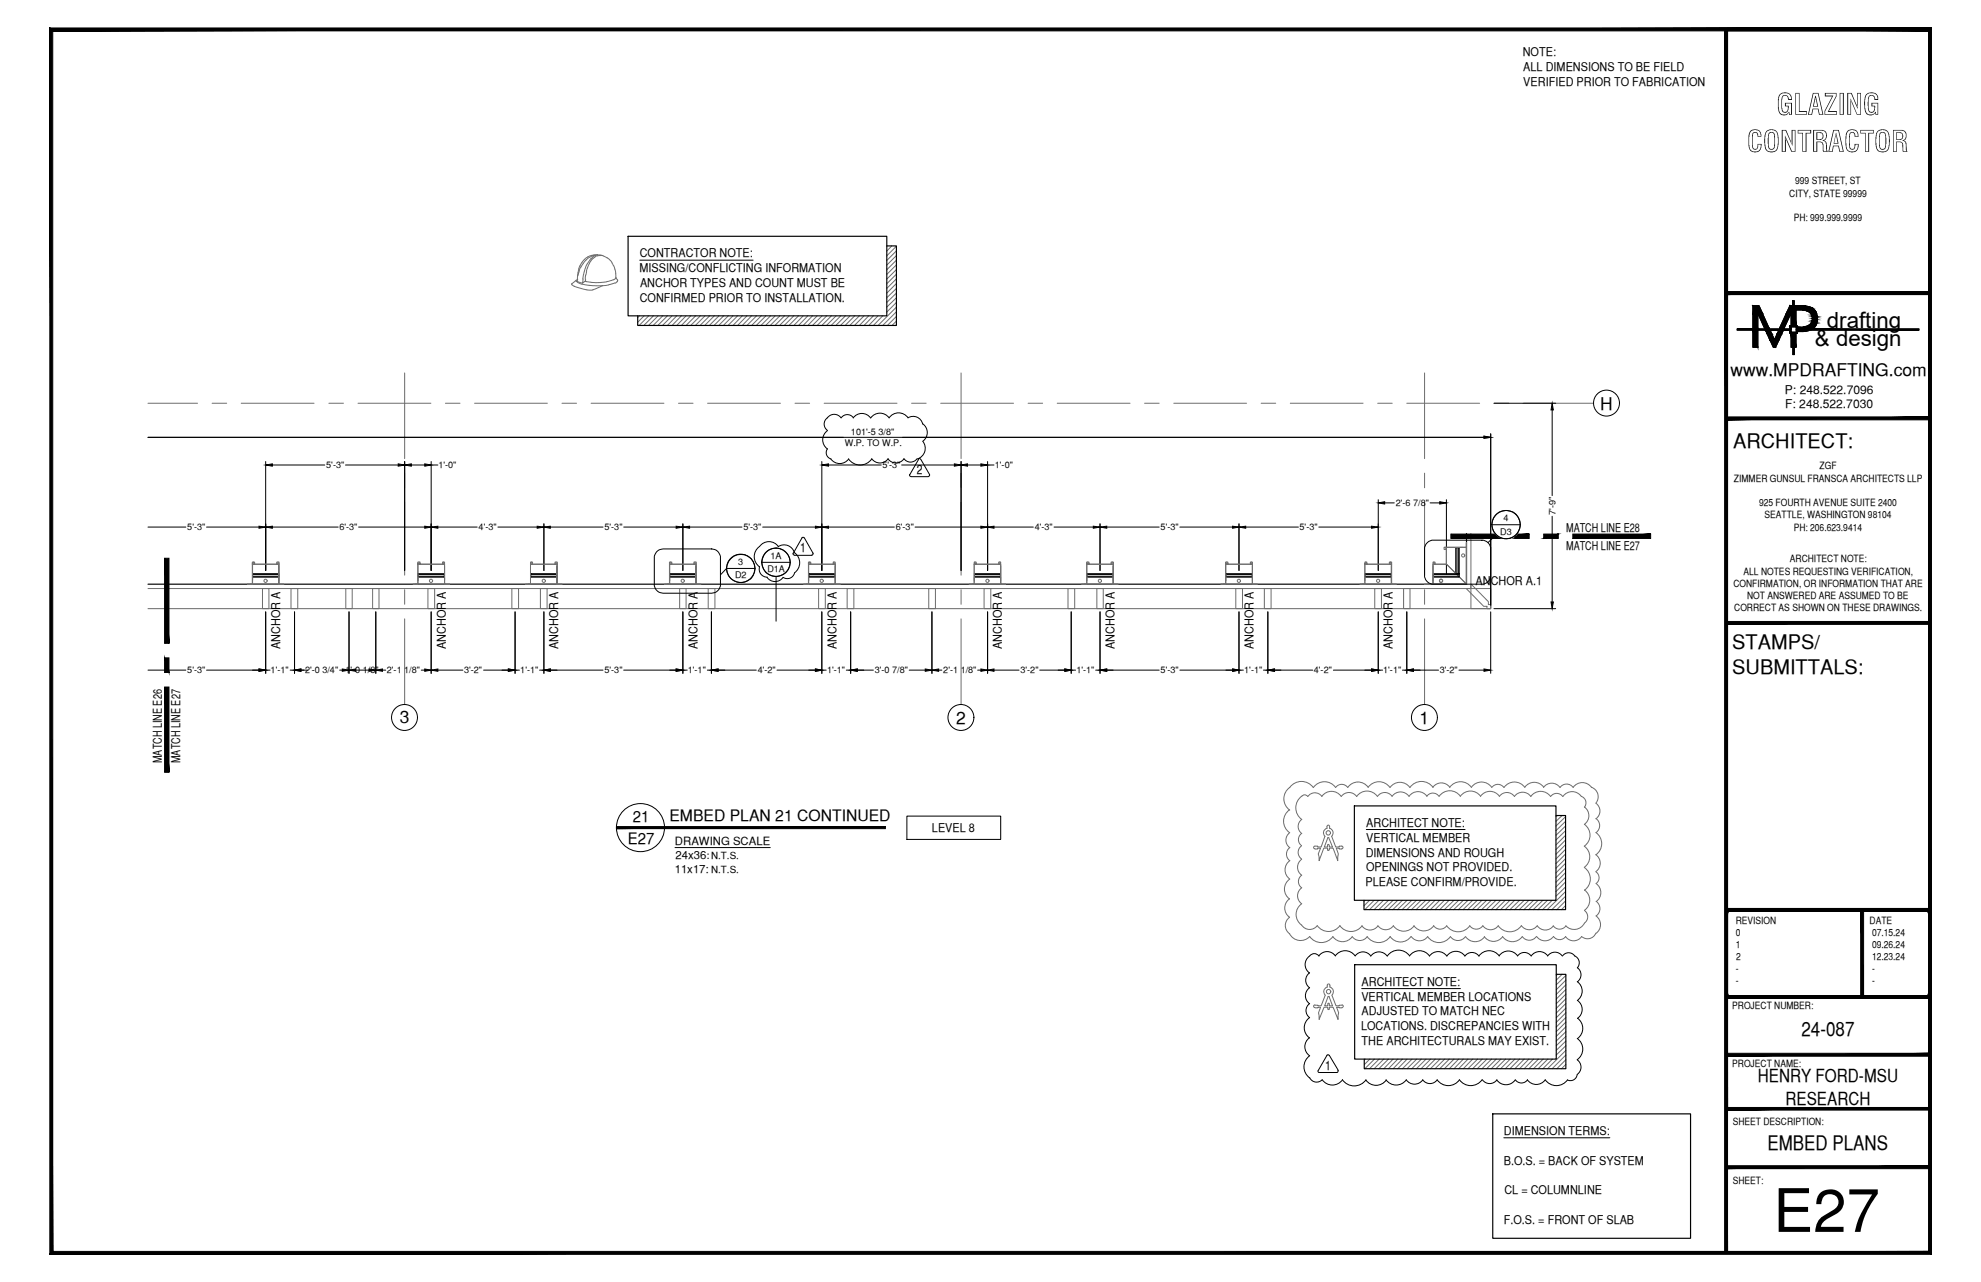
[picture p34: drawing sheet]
<svg xmlns="http://www.w3.org/2000/svg" width="432mm" height="279mm" viewBox="0 0 432 279" stroke-linecap="round" stroke-linejoin="round" font-family="sans-serif">
<defs><g id="words">
<text font-size="13.1" x="386.5" y="268.5">E27</text>
<g font-size="6.3">
<text x="387.2" y="25">GLAZING</text>
<text x="380.8" y="33.1">CONTRACTOR</text>
</g>
<g font-size="4.9">
<text x="398.2" y="71.5">drafting</text>
<text x="395.6" y="75.5">&amp; design</text>
</g>
<g font-size="4.4">
<text x="377.8" y="97.5">ARCHITECT:</text>
<text x="377.6" y="141.5">STAMPS/</text>
<text x="377.6" y="146.9">SUBMITTALS:</text>
<text x="392.7" y="225.8">24-087</text>
<text x="385.3" y="250.7">EMBED PLANS</text>
</g>
<g font-size="3.9">
<text x="383.2" y="235.9">HENRY FORD-MSU</text>
<text x="389.2" y="240.7">RESEARCH</text>
</g>
<g font-size="3.8">
<text x="377.2" y="82">www.MPDRAFTING.com</text>
<text x="348.8" y="89.3">H</text>
<text x="87.2" y="157.7">3</text>
<text x="208.4" y="157.7">2</text>
<text x="309.4" y="157.7">1</text>
</g>
<g font-size="3.4">
<text x="137.9" y="179.1">21</text>
<text x="145.9" y="178.9">EMBED PLAN 21 CONTINUED</text>
<text x="136.8" y="183.9">E27</text>
</g>
<g font-size="2.8">
<text x="199.8" y="103.3">2</text>
<text x="174.4" y="120.4">1</text>
<text x="288.9" y="233.2">1</text>
</g>
<g font-size="2.6">
<text x="331.9" y="12.3">NOTE:</text>
<text x="332" y="15.5">ALL DIMENSIONS TO BE FIELD</text>
<text x="332" y="18.7">VERIFIED PRIOR TO FABRICATION</text>
<text x="139.4" y="59.3">MISSING/CONFLICTING INFORMATION</text>
<text x="139.4" y="56.1">CONTRACTOR NOTE:</text>
<text x="139.4" y="65.8">CONFIRMED PRIOR TO INSTALLATION.</text>
<text x="139.5" y="62.5">ANCHOR TYPES AND COUNT MUST BE</text>
<text x="389.1" y="85.8">P: 248.522.7096</text>
<text x="389.1" y="89">F: 248.522.7030</text>
<text x="341.4" y="115.9">MATCH LINE E28</text>
<text x="341.4" y="119.8">MATCH LINE E27</text>
<text x="321.6" y="127.4">ANCHOR A.1</text>
<text x="61.1" y="141.4" transform="rotate(-90 61.1 141.4)">ANCHOR A</text>
<text x="97.2" y="141.4" transform="rotate(-90 97.2 141.4)">ANCHOR A</text>
<text x="121.7" y="141.4" transform="rotate(-90 121.7 141.4)">ANCHOR A</text>
<text x="152" y="141.4" transform="rotate(-90 152 141.4)">ANCHOR A</text>
<text x="182.3" y="141.4" transform="rotate(-90 182.3 141.4)">ANCHOR A</text>
<text x="218.4" y="141.4" transform="rotate(-90 218.4 141.4)">ANCHOR A</text>
<text x="243" y="141.4" transform="rotate(-90 243 141.4)">ANCHOR A</text>
<text x="273.2" y="141.4" transform="rotate(-90 273.2 141.4)">ANCHOR A</text>
<text x="303.5" y="141.4" transform="rotate(-90 303.5 141.4)">ANCHOR A</text>
<text x="35.3" y="166.3" transform="rotate(-90 35.3 166.3)">MATCH LINE E26</text>
<text x="39.2" y="166.3" transform="rotate(-90 39.2 166.3)">MATCH LINE E27</text>
<text x="203.1" y="181.3">LEVEL 8</text>
<text x="297.8" y="180.2">ARCHITECT NOTE:</text>
<text x="297.8" y="183.5">VERTICAL MEMBER</text>
<text x="297.7" y="186.7">DIMENSIONS AND ROUGH</text>
<text x="297.8" y="189.9">OPENINGS NOT PROVIDED.</text>
<text x="297.6" y="193.2">PLEASE CONFIRM/PROVIDE.</text>
<text x="296.8" y="214.8">ARCHITECT NOTE:</text>
<text x="296.7" y="218.1">VERTICAL MEMBER LOCATIONS</text>
<text x="296.8" y="221.3">ADJUSTED TO MATCH NEC</text>
<text x="296.7" y="224.5">LOCATIONS. DISCREPANCIES WITH</text>
<text x="296.8" y="227.8">THE ARCHITECTURALS MAY EXIST.</text>
<text x="327.8" y="247.3">DIMENSION TERMS:</text>
<text x="327.8" y="253.8">B.O.S. = BACK OF SYSTEM</text>
<text x="327.9" y="260.2">CL = COLUMNLINE</text>
<text x="327.8" y="266.7">F.O.S. = FRONT OF SLAB</text>
</g>
<g font-size="2.5">
<text x="147.1" y="184.1">DRAWING SCALE</text>
<text x="147.1" y="190.2">11x17:</text>
<text x="147.3" y="187.1">24x36:</text>
</g>
<g font-size="2.2">
<text x="391.3" y="40.2">999 STREET, ST</text>
<text x="390" y="42.9">CITY, STATE 99999</text>
<text x="391" y="48.2">PH: 999.999.9999</text>
<text x="378" y="105">ZIMMER GUNSUL FRANSCA ARCHITECTS LLP</text>
<text x="396.6" y="102.3">ZGF</text>
<text x="383.4" y="110.3">925 FOURTH AVENUE SUITE 2400</text>
<text x="384.6" y="113">SEATTLE, WASHINGTON 98104</text>
<text x="391" y="115.6">PH: 206.623.9414</text>
<text x="380" y="125.2">ALL NOTES REQUESTING VERIFICATION,</text>
<text x="390.1" y="122.6">ARCHITECT NOTE:</text>
<text x="377.8" y="127.9">CONFIRMATION, OR INFORMATION THAT ARE</text>
<text x="380.8" y="130.6">NOT ANSWERED ARE ASSUMED TO BE</text>
<text x="378" y="133.2">CORRECT AS SHOWN ON THESE DRAWINGS.</text>
<text x="378.3" y="201.3">REVISION</text>
<text x="378.4" y="204">0</text>
<text x="407.5" y="201.3">DATE</text>
<text x="408" y="204">07.15.24</text>
<text x="378.3" y="206.6">1</text>
<text x="378.5" y="209.2">2</text>
<text x="408" y="206.6">09.26.24</text>
<text x="408" y="209.2">12.23.24</text>
<text x="378.4" y="211.9">-</text>
<text x="378.4" y="214.5">-</text>
<text x="408" y="211.9">-</text>
<text x="408" y="214.5">-</text>
<text x="377.6" y="219.9">PROJECT NUMBER:</text>
<text x="377.6" y="232.5">PROJECT NAME:</text>
<text x="377.7" y="245.2">SHEET DESCRIPTION:</text>
<text x="377.7" y="257.9">SHEET:</text>
</g>
<g font-size="2.1">
<text x="155" y="187.3">N.T.S.</text>
<text x="155" y="190.2">N.T.S.</text>
</g>
<g font-size="2">
<text x="185.5" y="94.8">101'-5 3/8&quot;</text>
<text x="184.1" y="97.2">W.P. TO W.P.</text>
<text x="71.1" y="102">5'-3&quot;</text>
<text x="95.6" y="102">1'-0&quot;</text>
<text x="192.3" y="102">5'-3&quot;</text>
<text x="216.9" y="102">1'-0&quot;</text>
<text x="304.2" y="110.3">2'-6 7/8&quot;</text>
<text x="327.7" y="113.5">4</text>
<text x="339" y="112.2" transform="rotate(-90 339 112.2)">7'-9&quot;</text>
<text x="40.8" y="115.6">5'-3&quot;</text>
<text x="74" y="115.6">6'-3&quot;</text>
<text x="104.3" y="115.6">4'-3&quot;</text>
<text x="131.8" y="115.6">5'-3&quot;</text>
<text x="162.1" y="115.6">5'-3&quot;</text>
<text x="195.3" y="115.6">6'-3&quot;</text>
<text x="225.6" y="115.6">4'-3&quot;</text>
<text x="253" y="115.6">5'-3&quot;</text>
<text x="283.3" y="115.6">5'-3&quot;</text>
<text x="327" y="116.5">D3</text>
<text x="160.9" y="123.1">3</text>
<text x="167.3" y="124.7">D1A</text>
<text x="168" y="121.7">1A</text>
<text x="160.2" y="126">D2</text>
<text x="40.8" y="146.7">5'-3&quot;</text>
<text x="59" y="146.7">1'-1&quot;</text>
<text x="66.5" y="146.7">2'-0 3/4&quot;</text>
<text x="75.3" y="146.7">1'-0 1/8&quot;</text>
<text x="84.3" y="146.7">2'-1 1/8&quot;</text>
<text x="101.2" y="146.7">3'-2&quot;</text>
<text x="113.4" y="146.7">1'-1&quot;</text>
<text x="131.8" y="146.7">5'-3&quot;</text>
<text x="149.9" y="146.7">1'-1&quot;</text>
<text x="165.2" y="146.7">4'-2&quot;</text>
<text x="180.3" y="146.7">1'-1&quot;</text>
<text x="190.7" y="146.7">3'-0 7/8&quot;</text>
<text x="205.6" y="146.7">2'-1 1/8&quot;</text>
<text x="222.4" y="146.7">3'-2&quot;</text>
<text x="234.6" y="146.7">1'-1&quot;</text>
<text x="253" y="146.7">5'-3&quot;</text>
<text x="271.2" y="146.7">1'-1&quot;</text>
<text x="286.4" y="146.7">4'-2&quot;</text>
<text x="301.5" y="146.7">1'-1&quot;</text>
<text x="313.8" y="146.7">3'-2&quot;</text>
</g>
</g></defs>
<!-- layer: GRID LINES -->
<g fill="none" stroke="#6c6c6c" stroke-width=".22">
<path d="M32.3 87.9h10.8M46.2 87.9h3.2M52.6 87.9h15.9M71.7 87.9h3.2M78 87.9h15.9M88.2 81.3v18.6M97.1 87.9h3.2M103.4 87.9h15.9M122.5 87.9h3.2M128.8 87.9h15.9M147.9 87.9h3.2M154.2 87.9h15.9"/>
<path d="M173.3 87.9h3.2M179.6 87.9h15.9M198.7 87.9h3.2M205 87.9h15.9M209.5 81.3v18.6M224.1 87.9h3.2M230.4 87.9h15.9M249.5 87.9h3.2M255.8 87.9h15.9M274.9 87.9h3.2M281.2 87.9h15.9M300.3 87.9h3.2"/>
<path d="M306.6 87.9h15.9M310.5 81.3v18.6M325.7 87.9h3.2M332 87.9h15.3M88.2 103.1v3.2M88.2 109.5v15.8M209.5 103.1v3.2M209.5 109.5v15.8M310.5 103.1v3.2M310.5 109.5v15.8M88.2 128.5v3.2M88.2 134.9v18.6"/>
<path d="M209.5 128.5v3.2M209.5 134.9v18.6M310.5 128.5v3.2M310.5 134.9v18.6"/>
</g>
<!-- layer: HEAVY_2 -->
<path d="M136.9 51.5h56.4v17.3h-56.4zM193.3 53.6h2.1v17.3h-56.4v-2.1M319.7 116.3v11h-287.4M295.2 175.6h44v20.6h-44zM339.2 177.7h2v20.5h-43.9v-2M295.3 210.2h43.9v20.6h-43.9zM339.2 212.3h2.1v20.6h-43.9v-2.1M325.4 242.8h43.1v27.1h-43.1z" fill="none" stroke="#000" stroke-width=".25"/>
<!-- layer: SURROUNDING CONDITIONS -->
<g fill="none" stroke="#6c6c6c" stroke-width=".22">
<path d="M315 119.5h.1M315.2 119.3v.5M315.3 119.8h-.5v-.5h4.8l.1-1.1v9.1M315.3 119.3v3.6M315.7 119.3h3.9v8h-7.2v-4M318.2 119.3h.6M319.6 119.3h-4.3v3.7h-2.9v4.3M320.6 116.3v16.4h4.3v-16.4M32.3 128.3h292.6v4.4h-292.6M54.5 127.3h.5v-4.8h.5v.4h-.5h5.8h-.5v-.4h.5v4.8h1h-7.9h1.1M55.1 125.9v.7M55.2 122.7h.1"/>
<path d="M57.2 128.3h1.4v4.4h-1.4zM60.6 122.7h.1M60.8 123.3v4h-5.7v-4.3h5.7v4.3M60.8 125.9v.7M63.4 128.3h1.5v4.4h-1.5zM75.4 128.3h1.4v4.4h-1.4zM81.2 128.3h1.4v4.4h-1.4zM90.6 127.3h.5v-4.8h.5v.4h-.5h5.8h-.4v-.4h.4v4.8h1.1h-8h1.1M91.1 125.9v.7M91.3 122.7h.1M93.3 128.3h1.4v4.4h-1.4zM96.6 122.7h.1"/>
<path d="M96.9 123.3v4h-5.8v-4.3h5.8v4.3M96.9 125.9v.7M111.6 128.3h1.4v4.4h-1.4zM115.2 127.3h.4v-4.8h.5v.4h-.5h5.9h-.5v-.4h.5v4.8h1h-7.9h1M115.6 125.9v.7M115.9 122.7h.1M117.8 128.3h1.5v4.4h-1.5zM121.2 122.7h.1M121.4 123.3v4h-5.8v-4.3h5.8v4.3M121.4 125.9v.7M145.5 127.3h.4v-4.8h.5v.4h-.5h5.9h-.5v-.4h.5v4.8h1h-8h1.1M146 125.9v.7"/>
<path d="M146.2 122.7h.1M148.1 128.3h1.4v4.4h-1.4zM151.5 122.7h.1M151.7 123.3v4h-5.7v-4.3h5.7v4.3M151.7 125.9v.7M154.4 128.3h1.4v4.4h-1.4zM175.8 127.3h.4v-4.8h.5v.4h-.5h5.9h-.5v-.4h.5v4.8h1h-7.9h1M176.3 125.9v.7M176.5 122.7h.1M178.4 128.3h1.5v4.4h-1.5zM181.8 122.7h.1M182.1 123.3v4h-5.8v-4.3h5.8v4.3"/>
<path d="M182.1 125.9v.7M184.7 128.3h1.4v4.4h-1.4zM202.4 128.3h1.5v4.4h-1.5zM211.9 127.3h.4v-4.8h.5v.4h-.5h5.8h-.4v-.4h.4v4.8h1.1h-7.9h1M212.3 125.9v.7M212.5 122.7h.1M214.5 128.3h1.5v4.4h-1.5zM217.9 122.7h.1M218.1 123.3v4h-5.8v-4.3h5.8v4.3M218.1 125.9v.7M232.8 128.3h1.5v4.4h-1.5zM236.4 127.3h.5v-4.8h.5v.4h-.5h5.8h-.5v-.4h.5v4.8h1h-7.9h1.1"/>
<path d="M236.9 125.9v.7M237.1 122.7h.1M239.1 128.3h1.4v4.4h-1.4zM242.4 122.7h.1M242.6 123.3v4h-5.7v-4.3h5.7v4.3M242.6 125.9v.7M266.7 127.3h.4v-4.8h.6v.4h-.6h5.9h-.5v-.4h.5v4.8h1.1h-8h1M267.2 125.9v.7M267.4 122.7h.1M269.4 128.3h1.4v4.4h-1.4zM272.7 122.7h.1M273 123.3v4h-5.8v-4.3h5.8v4.3"/>
<path d="M273 125.9v.7M275.6 128.3h1.5v4.4h-1.5zM297.1 127.3h.4v-4.8h.4v.4h-.4h5.8h-.5v-.4h.5v4.8h1.1h-8h1.1M297.5 125.9v.7M297.7 122.7h.1M299.7 128.3h1.4v4.4h-1.4zM303.1 122.7h.1M303.3 123.3v4h-5.8v-4.3h5.8v4.3M303.3 125.9v.7M305.9 128.3h1.4v4.4h-1.4zM312.4 125.9v.7M312.5 122.7h.1"/>
<path d="M315.3 122.9h-2.9h.4v-.4h-.4v4.8h-1.9h9.2M315.3 122.9l4.4 4.4M319.6 128.3h1v-1l3.8 3.8v.7h.5v.9h-.8v-.6h-.7zM281.1 176.5a3 3 0 0 0 0 4.9M281.1 171.6a3.1 3.1 0 0 1 5.2 0M281.1 171.6a3 3 0 0 0 0 5M283.7 173.5a3.1 3.1 0 0 0 .1 5.1 1.87 1.87 0 0 0 0 3.1M283.7 173.6l.7-.4 .7 .4a1.87 1.87 0 0 1 3 0M286.3 171.6a2.95 2.95 0 0 1 4.8 0 1.62 1.62 0 0 1 2.7 0M288.1 173.6a2.57 2.57 0 0 1 4.2 0M292.3 173.6a2.06 2.06 0 0 1 3.4 0M293.8 171.6a2.7 2.7 0 0 1 4.4 0"/>
<path d="M298.2 171.6a2.89 2.89 0 0 1 4.7 0M303 171.6a2.64 2.64 0 0 1 4.3 0M307.3 171.6a3.1 3.1 0 0 1 5.1 0M311 173.5a1.62 1.62 0 0 1 2.7 0M311 173.5a2.38 2.38 0 0 0-3.9 0 2.27 2.27 0 0 0-3.7 .1 1.93 1.93 0 0 0-3.1-.1 2.81 2.81 0 0 0-4.6 .1M313.7 173.5a2.83 2.83 0 0 1 4.6 0M325.1 171.6a2.7 2.7 0 0 0-4.4 0 2.9 2.9 0 0 0-4.7 0 2.22 2.22 0 0 0-3.7 0M325.2 171.6a1.62 1.62 0 0 1 2.6 0M326.8 173.6a2 2 0 0 1 3.3 0M326.8 173.5a2.51 2.51 0 0 0-4.1 0 2.7 2.7 0 0 0-4.4 .1M327.8 171.6a2.76 2.76 0 0 1 4.6 0M330.1 173.6a2.18 2.18 0 0 1 3.6 0 2.63 2.63 0 0 1 4.3 0 1.62 1.62 0 0 1 2.6 0"/>
<path d="M332.4 171.6a2.51 2.51 0 0 1 4.1 0M340.7 173.6a2.44 2.44 0 0 1 4 0M344.7 173.6a1.49 1.49 0 0 1 .7 2.3M345.3 175.9a2.32 2.32 0 0 1 0 3.8M345.4 179.7a2.89 2.89 0 0 1 0 4.7M346.9 171.6a2.19 2.19 0 0 1 1 3.4M346.9 171.6a2.44 2.44 0 0 0-4 0 1.76 1.76 0 0 0-2.9 0 2.2 2.2 0 0 0-3.6 0M347.9 175.1a2.06 2.06 0 0 1 0 3.3M347.9 178.4a1.85 1.85 0 0 1 0 3 2.95 2.95 0 0 1 0 4.9M281.1 195.9a2.44 2.44 0 0 0 0 4M281.1 191.6a2.64 2.64 0 0 0 0 4.3M281.1 199.9a2.19 2.19 0 0 0 0 3.6"/>
<path d="M281.1 181.5a2 2 0 0 0 0 3.2 1.76 1.76 0 0 0 0 2.9 2.45 2.45 0 0 0 0 4M283.7 184.3a1.75 1.75 0 0 0 0 2.9M283.7 181.6a1.62 1.62 0 0 0 0 2.7M283.7 187.3a2.13 2.13 0 0 0 0 3.5 1.67 1.67 0 0 0 0 2.7 2.12 2.12 0 0 0 0 3.5 2.82 2.82 0 0 0 0 4.6 2.07 2.07 0 0 0 3.4 .2M345.3 184.4a2.83 2.83 0 0 1 0 4.6M345.4 189.1a2.98 2.98 0 0 1 0 4.9 2.72 2.72 0 0 1 0 4.4 1.69 1.69 0 0 1 0 2.8 2.51 2.51 0 0 1-4.1 .6M347.8 186.3a2.25 2.25 0 0 1 0 3.7M347.9 199.6a2.32 2.32 0 0 1 0 3.8M347.9 190a1.56 1.56 0 0 1 0 2.6M347.9 196.4a1.94 1.94 0 0 1 0 3.2M347.9 192.6a2.38 2.38 0 0 1 0 3.9M281.1 203.5a2.7 2.7 0 0 0 4.4 .6 3.1 3.1 0 0 0 5 0"/>
<path d="M287.1 201.7a3 3 0 0 0 5 0 2.94 2.94 0 0 0 4.8 .1M296.9 201.8a2.13 2.13 0 0 0 3.5 0M298 204.1a3.1 3.1 0 0 0 5 0 2.73 2.73 0 0 0 4.5 0M298 204.1a2.01 2.01 0 0 1-3.3 0 2.57 2.57 0 0 1-4.2 0M300.3 201.7a2.06 2.06 0 0 0 3.4 0M303.7 201.8a2.76 2.76 0 0 0 4.5 0M307.6 204.1a2.19 2.19 0 0 0 3.6 0 2.99 2.99 0 0 0 4.9 0M308.2 201.8a2.64 2.64 0 0 0 4.3 0M312.5 201.8a1.75 1.75 0 0 0 2.8 0M315.3 201.8a3.1 3.1 0 0 0 5.1 0M316.1 204.1a2 2 0 0 0 3.3 0M319.5 204.2a2.51 2.51 0 0 0 4.1 0"/>
<path d="M323.5 204.1a2.44 2.44 0 0 0 4 0M326.6 201.8a3.1 3.1 0 0 0 5 0M326.6 201.7a2.06 2.06 0 0 1-3.4 .1 1.75 1.75 0 0 1-2.8 0M327.5 204.1a2.64 2.64 0 0 0 4.3 0 1.86 1.86 0 0 0 3.1 0M331.6 201.7a2.13 2.13 0 0 0 3.5 0M334.9 204.1a2.25 2.25 0 0 0 3.7 0 1.61 1.61 0 0 0 2.7 0M341.3 204.1a2.13 2.13 0 0 0 3.4 0M341.3 201.8a1.67 1.67 0 0 1-2.7 0 2.13 2.13 0 0 1-3.5 0M347.8 203.4a1.94 1.94 0 0 1-3.1 .7"/>
<circle cx="57.9" cy="126.6" r=".35"/>
<circle cx="93.9" cy="126.6" r=".35"/>
<circle cx="118.5" cy="126.6" r=".35"/>
<circle cx="148.8" cy="126.6" r=".35"/>
<circle cx="179.1" cy="126.6" r=".35"/>
<circle cx="215.2" cy="126.6" r=".35"/>
<circle cx="239.7" cy="126.6" r=".35"/>
<circle cx="270" cy="126.6" r=".35"/>
<circle cx="300.4" cy="126.6" r=".35"/>
<circle cx="314.1" cy="126.6" r=".35"/>
<circle cx="318.9" cy="121.1" r=".35"/>
</g>
<!-- layer: DIM -->
<g fill="none" stroke="#000" stroke-width=".22">
<path d="M32.3 95.3h291.2M324.9 94.6v37.3M325.6 87.9h13.5M338.3 89.3v18.7M32.3 114.9h8.2M45 114.9h11.5M57.9 100.6v23.7M59.4 101.3h11.4M59.4 114.9h14.3M75.3 101.3h11.5M78.2 114.9h14.4M88.2 100.6v23.7"/>
<path d="M89.7 101.3h2.9M94 100.6v23.7M94 101.3h1.4M95.4 114.9h8.6M108.5 114.9h8.6M118.6 114.2v10.1M120 114.9h11.4M136 114.9h11.4M148.8 114.2v10.1M150.3 114.9h11.4M166.2 114.9h11.5M179.1 100.6v23.7"/>
<path d="M180.6 101.3h11.5M180.6 114.9h14.3M196.5 101.3h11.5M199.5 114.9h14.3M209.5 100.6v23.7M210.9 101.3h2.9M215.3 100.6v23.7M215.3 101.3h1.4M216.7 114.9h8.5M229.7 114.9h8.6M239.8 114.2v10.1M241.2 114.9h11.5"/>
<path d="M257.2 114.9h11.5M270.1 114.2v10.1M271.5 114.9h11.5M287.5 114.9h11.5M300.4 108.9v15.4M301.8 109.6h2.1M311.7 109.6h2.1M315.3 108.9v16.2M338.3 112.5v18.7M57.9 133.3v13.4M64.2 133.3v13.4M76.1 133.3v13.4"/>
<path d="M81.9 133.3v13.4M94 133.3v13.4M112.3 133.3v13.4M118.6 133.3v13.4M148.8 133.3v13.4M155.1 133.3v13.4M179.1 133.3v13.4M185.4 133.3v13.4M203.1 133.3v13.4M215.3 133.3v13.4M233.5 133.3v13.4M239.8 133.3v13.4"/>
<path d="M270.1 133.3v13.4M276.4 133.3v13.4M300.4 133.3v13.4M306.6 133.3v13.4M324.9 133.3v13.4M325.6 132.7h13.5M32.3 146h8.2M45 146h11.5M57.9 146h1M63.2 146h1M65.6 146h1.5M74 146h.6"/>
<path d="M77.5 146h3M83.4 146h.7M91.8 146h.8M95.4 146h5.5M105.4 146h5.4M112.3 146h.9M117.6 146h1M120 146h11.4M136 146h11.4M148.8 146h1M154.2 146h.9M156.5 146h8.3"/>
<path d="M169.4 146h8.3M179.1 146h1M184.5 146h.9M186.9 146h3.5M198.2 146h3.5M204.6 146h.7M213.1 146h.7M216.7 146h5.4M226.6 146h5.5M233.5 146h.9M238.8 146h1M241.2 146h11.5"/>
<path d="M257.2 146h11.5M270.1 146h.9M275.4 146h1M277.8 146h8.3M290.6 146h8.4M300.4 146h1M305.7 146h.9M308.1 146h5.5M318 146h5.5"/>
</g>
<g fill="#000" stroke="#000" stroke-width=".22">
<path d="M323.5 95.1l1.4 .2-1.4 .2zM338.3 87.9l.3 1.4h-.5zM56.5 114.7l1.4 .2-1.4 .2zM57.9 101.3l1.5-.2v.5zM57.9 114.9l1.5-.2v.4zM86.8 101.1l1.4 .2-1.4 .3zM88.2 101.3l1.5-.2v.5zM92.6 101.1l1.4 .2-1.4 .3zM92.6 114.7l1.4 .2-1.4 .2zM94 114.9l1.4-.2v.4zM117.1 114.7l1.5 .2-1.5 .2zM118.6 114.9l1.4-.2v.4z"/>
<path d="M147.4 114.7l1.4 .2-1.4 .2zM148.8 114.9l1.5-.2v.4zM177.7 114.7l1.4 .2-1.4 .2zM179.1 101.3l1.5-.2v.5zM179.1 114.9l1.5-.2v.4zM208 101.1l1.5 .2-1.5 .3zM209.5 101.3l1.4-.2v.5zM213.8 101.1l1.5 .2-1.5 .3zM213.8 114.7l1.5 .2-1.5 .2zM215.3 114.9l1.4-.2v.4zM238.3 114.7l1.5 .2-1.5 .2zM239.8 114.9l1.4-.2v.4z"/>
<path d="M268.7 114.7l1.4 .2-1.4 .2zM270.1 114.9l1.4-.2v.4zM299 114.7l1.4 .2-1.4 .2zM300.4 109.6l1.4-.3v.6zM313.8 109.3l1.5 .3-1.5 .3zM338.1 131.2h.5l-.3 1.5zM56.5 145.8l1.4 .2-1.4 .3zM64.2 146l1.4-.2v.5zM74.6 145.8l1.5 .2-1.5 .3zM76.1 146l1.4-.2v.5zM80.5 145.8l1.4 .2-1.4 .3zM81.9 146l1.5-.2v.5z"/>
<path d="M92.6 145.8l1.4 .2-1.4 .3zM94 146l1.4-.2v.5zM110.8 145.8l1.5 .2-1.5 .3zM118.6 146l1.4-.2v.5zM147.4 145.8l1.4 .2-1.4 .3zM155.1 146l1.4-.2v.5zM177.7 145.8l1.4 .2-1.4 .3zM185.4 146l1.5-.2v.5zM201.7 145.8l1.4 .2-1.4 .3zM203.1 146l1.5-.2v.5zM213.8 145.8l1.5 .2-1.5 .3zM215.3 146l1.4-.2v.5z"/>
<path d="M232.1 145.8l1.4 .2-1.4 .3zM239.8 146l1.4-.2v.5zM268.7 145.8l1.4 .2-1.4 .3zM276.4 146l1.4-.2v.5zM299 145.8l1.4 .2-1.4 .3zM306.6 146l1.5-.2v.5zM323.5 145.8l1.4 .2-1.4 .3z"/>
</g>
<!-- layer: GRID LINES -->
<g fill="none" stroke="#000" stroke-width=".22">
<circle cx="350.2" cy="87.9" r="2.83"/>
<circle cx="88.2" cy="156.4" r="2.83"/>
<circle cx="209.5" cy="156.4" r="2.83"/>
<circle cx="310.5" cy="156.4" r="2.83"/>
</g>
<!-- layer: NOTES -->
<path d="M139.4 56.7h24.7M197.7 177.9h20.4v5h-20.4zM297.8 180.8h21.5M296.8 215.5h21.5M327.8 248h23.1" fill="none" stroke="#000" stroke-width=".22"/>
<!-- layer: SYMBOLS -->
<path d="M134.4 180.1v.5l58.6-.5zM134.4 180.6l58.6-.5v.5z" fill="#000" stroke="#000" stroke-width=".22"/>
<g fill="none" stroke="#000" stroke-width=".22">
<path d="M311 118.4l.5-.4 .6-.3h10.9a1.93 1.93 0 0 1 1.9 1.9v5.8a1.93 1.93 0 0 1-1.9 1.9h-10.6a1.93 1.93 0 0 1-1.9-1.9v-6.1zM325.2 114.4h6.2M326.1 116.5l-1.7 1.7M143.1 120.3l.5-.4 .9-.3h10.6a1.93 1.93 0 0 1 1.9 2v5.8a1.93 1.93 0 0 1-1.9 1.9h-10.6a1.93 1.93 0 0 1-1.9-1.9v-6.2zM158.4 123.9h6.2M158.4 123.9l-1.4 1.4M166.1 122.6h6.2M169.2 125.6v9.8"/>
<circle cx="328.3" cy="114.3" r="3.1"/>
<circle cx="161.4" cy="123.9" r="3.1"/>
<circle cx="161.5" cy="123.9" r="3.1"/>
<circle cx="169.1" cy="122.5" r="3.1"/>
<circle cx="169.2" cy="122.5" r="3.1"/>
<circle cx="139.6" cy="180.4" r="5.2"/>
</g>
<!-- layer: MEDIUM_2 -->
<path d="M316.3 116.4v.9M35.9 168.3h.9M147.1 184.7h20.8" fill="none" stroke="#000" stroke-width=".22"/>
<!-- layer: LIGHT_1 -->
<g fill="none" stroke="#6c6c6c" stroke-width=".22">
<path d="M126 59.4l-.1 1.5M126.3 59l-.4 1.1M126.4 57.8l-.4 1.5M126.6 58.2l-.3 .7M127.2 59.9l-.2 .9M127.4 59.1l-.2 .8M127.4 56.6l-.9 1.2M127.6 59.9v1M127.7 58.3l-.3 .8M127.8 56.7l-1.2 1.5M127.9 59.2l-.2 .7M128 57.5l-.4 .7"/>
<path d="M128 58.4l-.2 .7M128.4 56.1l-.7 .6M128.5 56.8l-.5 .7M128.8 56.8l-.8 1.6M128.9 56.3l-.4 .4M129 55.7l-.9 .3-.8 .6M129.1 56.4l-.3 .4M129.1 55.8l-.6 .3M129.2 56.1l-.4 .3M129.7 55.6l-.6 .2M129.8 56l-.7 .5M129.9 55.6l-.7 .4"/>
<path d="M130.2 55.7l-.4 .2M130.3 55.5l-.4 .1M130.8 55.6l-1.8 .1M130.8 55.6l.8 .2M131 55.7l-.8 .1M131.1 55.7h.3M131.6 55.8l.8 .4M132.4 56.2l1 1M133.3 57.2l.7 1.5M134 58.7l.4 2M193.4 53.6l-.1 .1M194.4 53.6l-1.1 1.1"/>
<path d="M195.4 53.7l-2.1 2.1M195.4 54.7l-2.1 2.1M195.4 55.7l-2.1 2.1M195.4 56.7l-2.1 2.1M195.4 57.7l-2.1 2.1M195.4 58.7l-2.1 2.1M195.4 59.8l-2.1 2M125.2 62.4l2.6 .8M125.5 61.1l.1 .2M125.6 61.3l.3 .2M125.9 61.5l1 .4M125.9 60.8l-1.3 1.1 .1 .2 .5 .3"/>
<path d="M126.9 61.9l2 .3 2.5 .1M127.1 61.3l-.2 .4M127.1 60.8v.5M127.5 61.3l1.8 .3h1.7M127.6 60.9v.3l-.7 .5-1.2-.4 .2-.3M127.9 63.2h1.3M131.3 62.2l-2.1 1M132.3 61.4l-1.4 .2M132.7 62.1l-1.3 .2M133.7 60.9l-1.4 .5M134 61.7l-1.3 .3M134.3 60.6l-.6 .4"/>
<path d="M134.4 60.7l.2 .3M134.6 61l.1 .1M134.6 61.1v.1M134.6 61.2l-.5 .5M139.4 68.8l-.4 .4M140.4 68.8l-1.4 1.4M141.4 68.8l-2.1 2.1M142.4 68.8l-2.1 2.1M143.4 68.8l-2 2.1M144.5 68.8l-2.1 2.1M145.5 68.8l-2.1 2.1M146.5 68.8l-2.1 2.1"/>
<path d="M147.5 68.8l-2 2.1M148.5 68.8l-2 2.1M149.5 68.8l-2 2.1M150.6 68.8l-2.1 2.1M151.6 68.8l-2.1 2.1M152.7 68.8l-2.1 2.1M153.7 68.8l-2.1 2.1M154.7 68.8l-2.1 2.1M155.7 68.8l-2.1 2.1M156.7 68.8l-2.1 2.1M157.7 68.8l-2.1 2.1M158.7 68.8l-2 2.1"/>
<path d="M159.8 68.8l-2.1 2.1M160.8 68.8l-2.1 2.1M161.8 68.8l-2 2.1M162.8 68.8l-2 2.1M163.8 68.8l-2 2.1M164.9 68.8l-2.1 2.1M165.9 68.8l-2.1 2.1M166.9 68.8l-2.1 2.1M168 68.8l-2.1 2.1M169 68.8l-2.1 2.1M170 68.8l-2.1 2.1M171 68.8l-2.1 2.1"/>
<path d="M172 68.8l-2.1 2.1M173 68.8l-2.1 2.1M174.1 68.8l-2.1 2.1M175.1 68.8l-2.1 2.1M176.1 68.8l-2 2.1M177.1 68.8l-2 2.1M178.1 68.8l-2 2.1M179.2 68.8l-2.1 2.1M180.2 68.8l-2.1 2.1M181.2 68.8l-2.1 2.1M182.2 68.8l-2.1 2.1M183.3 68.8l-2.1 2.1"/>
<path d="M184.3 68.8l-2.1 2.1M185.3 68.8l-2.1 2.1M186.3 68.8l-2.1 2.1M187.3 68.8l-2.1 2.1M188.3 68.8l-2.1 2.1M189.4 68.8l-2.1 2.1M190.4 68.8l-2.1 2.1M191.4 68.8l-2 2.1M192.4 68.8l-2 2.1M195.4 60.8l-2.1 2.1M195.4 61.8l-2.1 2.1M195.4 62.9l-2.1 2"/>
<path d="M195.4 63.9l-2.1 2M195.4 64.9l-2.1 2M195.4 65.9l-2.1 2.1M195.4 66.9l-4 4M195.4 67.9l-3 3M195.4 69l-2 1.9M195.4 70l-1 .9M339.5 177.7l-.3 .3M340.5 177.7l-1.3 1.3M341.2 178l-2 2M341.2 179l-2 2M286.6 185l1.2-.2-.5 1.3 .2 1.5 1-2.8h.9v.5l.3-.1"/>
<path d="M288.8 182.2l-.8 2.4h-.8v-.2h-.7l-.1 .4 .2 .2M289.2 180.1v.4a1.05 1.05 0 0 0-.4 1.8M289.2 180.1l.3-.3 .3 .3M289.4 184.2v.4h-.7l.7-2h.2l.8 2h-.6v-.4M289.4 184.2l.1-.2 .2 .2M289.8 180.1v.4a1.05 1.05 0 0 1 .5 1.8M290.3 182.2l.8 2.4h.8v-.2h.7l.1 .4-.3 .2M292.5 185l-1.2-.2 .4 1.3-.1 1.5-1-2.8h-.8v.4M297.5 196.2l-.2 .2M298.5 196.2l-1.2 1.2M299.5 196.2l-2 2M300.5 196.2l-2 2"/>
<path d="M301.6 196.2l-2.1 2M302.6 196.2l-2.1 2M303.7 196.2l-2.1 2M304.7 196.2l-2.1 2M305.7 196.2l-2.1 2M306.7 196.2l-2.1 2M307.7 196.2l-2.1 2M308.7 196.2l-2.1 2M309.8 196.2l-2.1 2M310.8 196.2l-2.1 2M311.8 196.2l-2.1 2M312.8 196.2l-2 2"/>
<path d="M313.8 196.2l-2 2M314.8 196.2l-2 2M315.8 196.2l-2 2M316.9 196.2l-2.1 2M317.9 196.2l-2.1 2M319 196.2l-2.1 2M320 196.2l-2.1 2M321 196.2l-2.1 2M322 196.2l-2.1 2M323 196.2l-2.1 2M324 196.2l-2.1 2M325.1 196.2l-2.1 2"/>
<path d="M326.1 196.2l-2.1 2M327.1 196.2l-2 2M328.1 196.2l-2 2M329.1 196.2l-2 2M330.1 196.2l-2 2M331.2 196.2l-2.1 2M332.2 196.2l-2.1 2M333.2 196.2l-2 2M334.3 196.2l-2.1 2M335.3 196.2l-2.1 2M336.3 196.2l-2.1 2M337.3 196.2l-2.1 2"/>
<path d="M338.3 196.2l-2.1 2M341.2 180l-2 2.1M341.2 181l-2 2.1M341.2 182.1l-2 2M341.2 183.1l-2 2.1M341.2 184.1l-2 2.1M341.2 185.1l-2 2.1M341.2 186.1l-2 2.1M341.2 187.1l-2 2.1M341.2 188.2l-2 2M341.2 189.2l-2 2.1M341.2 190.2l-2 2.1"/>
<path d="M341.2 191.2l-2 2.1M341.2 192.2l-2 2.1M341.2 193.3l-2 2M341.2 194.3l-4 3.9M341.2 195.3l-2.9 2.9M341.2 196.3l-1.9 1.9M341.2 197.4l-.8 .8M286.6 219l-.3 .3 .3 .3M286.6 219.6l1.2-.1-.4 1.2 .1 1.5 1.1-2.7h.8v.4l.2 .1 .2-.5h.8l1.1 2.7 .1-1.5-.5-1.2 1.2 .1M288.9 216.9l-.9 2.3-1.4-.1M289.3 214.8v.3a1.05 1.05 0 0 0-.4 1.8M289.3 214.7l.3-.3 .3 .3"/>
<path d="M289.4 218.8l.2-.2 .2 .2M289.5 217.2h.2l.7 2h-.6v-.4M289.5 217.2l-.8 2h.7v-.4M289.9 214.8v.3a1.05 1.05 0 0 1 .4 1.8M290.3 216.9l.9 2.3 1.3-.1M292.5 219l.3 .3-.3 .3M339.5 212.3l-.3 .3M340.5 212.3l-1.3 1.3M341.3 212.6l-2.1 2M341.3 213.6l-2.1 2.1M341.3 214.6l-2.1 2.1M341.3 215.6l-2.1 2.1"/>
<path d="M341.3 216.7l-2.1 2.1M341.3 217.7l-2.1 2.1M341.3 218.7l-2.1 2.1M341.3 219.7l-2.1 2.1M297.6 230.8l-.2 .2M298.6 230.8l-1.2 1.2M299.6 230.8l-2.1 2.1M300.6 230.8l-2.1 2.1M301.6 230.8l-2.1 2.1M302.6 230.8l-2.1 2.1M303.7 230.8l-2.1 2.1M304.7 230.8l-2.1 2.1"/>
<path d="M305.7 230.8l-2 2.1M306.7 230.8l-2 2.1M307.8 230.8l-2.1 2.1M308.8 230.8l-2.1 2.1M309.8 230.8l-2.1 2.1M310.8 230.8l-2.1 2.1M311.8 230.8l-2 2.1M312.9 230.8l-2.1 2.1M313.9 230.8l-2.1 2.1M314.9 230.8l-2.1 2.1M315.9 230.8l-2.1 2.1M316.9 230.8l-2.1 2.1"/>
<path d="M317.9 230.8l-2 2.1M319 230.8l-2.1 2.1M320 230.8l-2.1 2.1M321 230.8l-2 2.1M322.1 230.8l-2.1 2.1M323.1 230.8l-2.1 2.1M324.1 230.8l-2.1 2.1M325.1 230.8l-2.1 2.1M326.1 230.8l-2.1 2.1M327.2 230.8l-2.1 2.1M328.2 230.8l-2.1 2.1M329.2 230.8l-2.1 2.1"/>
<path d="M330.2 230.8l-2.1 2.1M331.2 230.8l-2.1 2.1M332.2 230.8l-2 2.1M333.2 230.8l-2 2.1M334.3 230.8l-2.1 2.1M335.3 230.8l-2.1 2.1M336.4 230.8l-2.1 2.1M337.4 230.8l-2.1 2.1M338.4 230.8l-2.1 2.1M341.3 220.7l-2.1 2.1M341.3 221.7l-2.1 2.1M341.3 222.8l-2.1 2.1"/>
<path d="M341.3 223.8l-2.1 2.1M341.3 224.9l-2.1 2M341.3 225.9l-2.1 2M341.3 226.9l-2.1 2M341.3 227.9l-2.1 2M341.3 228.9l-4 4M341.3 229.9l-3 3M341.3 230.9l-2 2M341.3 232l-.9 .9"/>
<circle cx="289.5" cy="181.5" r=".48"/>
<circle cx="289.6" cy="216.1" r=".48"/>
</g>
<!-- layer: MEDIUM_2 -->
<g fill="#000" stroke="#000" stroke-width=".22">
<path d="M316.3 117.3h17v-.9zM316.3 116.4h17l-17 .9z"/>
<path d="M336.5 117.3h3.2v-.9zM336.5 116.4h3.2l-3.2 .9z"/>
<path d="M342.8 117.3h17v-.9zM342.8 116.4h17l-17 .9z"/>
<path d="M35.9 121.7l.9 18.5v-18.5zM35.9 121.7l.9 18.5h-.9z"/>
<path d="M35.9 143.4l.9 3.2v-3.2zM35.9 143.4l.9 3.2h-.9z"/>
<path d="M35.9 149.7l.9 18.6v-18.6zM35.9 149.7l.9 18.6h-.9z"/>
</g>
<!-- layer: Schiene -->
<g fill="none" stroke="#000" stroke-width=".22">
<path d="M317.3 119.4h.8v5.6h-.8zM317.6 119.4v5.6M317.9 119.4v5.6M55.1 125h5.7v.8h-5.7zM55.1 125.6h5.7M55.1 125.2h5.7M91.1 125h5.7v.8h-5.7zM91.1 125.6h5.7M91.1 125.2h5.7M115.7 125h5.6v.8h-5.6zM115.7 125.6h5.6M115.7 125.2h5.6"/>
<path d="M146 125h5.7v.8h-5.7zM146 125.6h5.7M146 125.2h5.7M176.3 125h5.7v.8h-5.7zM176.3 125.6h5.7M176.3 125.2h5.7M212.4 125h5.7v.8h-5.7zM212.4 125.6h5.7M212.4 125.2h5.7M236.9 125h5.7v.8h-5.7zM236.9 125.6h5.7M236.9 125.2h5.7"/>
<path d="M267.2 125h5.7v.8h-5.7zM267.2 125.6h5.7M267.2 125.2h5.7M297.6 125h5.6v.8h-5.6zM297.6 125.6h5.6M297.6 125.2h5.6M312.4 125h5.7v.8h-5.7zM312.4 125.6h5.7M312.4 125.2h5.7"/>
</g>
<!-- layer: SYMBOLS -->
<path d="M169.2 119.4l.7 .2M328.3 111.3l.8 .1M161.5 120.8l.8 .1" fill="none" stroke="#fff" stroke-width=".22"/>
<g fill="#fff" stroke="#fff" stroke-width=".22">
<path d="M326.8 117l.7 .3 .8 .1zM326.8 117l2.3 .3-.8 .1zM326.1 116.5l.7 .5 2.3 .3zM326.1 116.5l3.8 .5-.8 .3zM325.6 115.9l.5 .6 3.8 .5zM325.6 115.9l4.9 .6-.6 .5zM325.3 115.1l.3 .8 4.9 .6zM325.3 115.1l5.7 .8-.5 .6zM325.2 114.4l.1 .7 5.7 .8zM325.2 114.4l6.1 .7-.3 .8zM325.3 113.5l-.1 .9 6.1 .7zM325.3 113.5l6.1 .9-.1 .7zM325.6 112.8l-.3 .7 6.1 .9zM325.6 112.8l5.7 .7 .1 .9zM326.1 112.1l-.5 .7 5.7 .7zM326.1 112.1l4.9 .7 .3 .7zM326.1 112.1l4.9 .7-4.2-1.2zM326.8 111.6l3.7 .5 .5 .7zM326.8 111.6l3.7 .5-3-.7zM327.5 111.4l2.4 .2 .6 .5zM327.5 111.4l2.4 .2-1.6-.3zM328.3 111.3l1.6 .3z"/>
<path d="M160 126.6l1.5 .4zM160 126.6l2.3 .3-.8 .1zM159.3 126.1l.7 .5 2.3 .3zM159.3 126.1l3.7 .5-.7 .3zM158.8 125.5l.5 .6 3.7 .5zM158.8 125.5l4.9 .6-.7 .5zM158.5 124.7l.3 .8 4.9 .6zM158.5 124.7l5.6 .8-.4 .6zM158.4 123.9l.1 .8 5.6 .8zM158.4 123.9l6.1 .8-.4 .8zM158.5 123.1l-.1 .8 6.1 .8zM158.5 123.1l6.1 .8-.1 .8zM158.8 122.4l-.3 .7 6.1 .8zM158.8 122.4l5.7 .7 .1 .8zM159.3 121.7l-.5 .7 5.7 .7zM159.3 121.7l4.8 .7 .4 .7zM159.3 121.7l4.8 .7-4.1-1.2zM160 121.2l3.7 .5 .4 .7zM160 121.2l3.7 .5-3-.8zM160.7 120.9l2.3 .3 .7 .5zM160.7 120.9l2.3 .3-1.5-.4zM161.5 120.8l.8 .1 .7 .3z"/>
<path d="M167.6 125.2l1.6 .5zM167.6 125.2l2.3 .3-.7 .2zM166.9 124.8l.7 .4 2.3 .3zM166.9 124.8l3.8 .4-.8 .3zM166.5 124.1l.4 .7 3.8 .4zM166.5 124.1l4.8 .7-.6 .4zM166.2 123.4l.3 .7 4.8 .7zM166.2 123.4l5.6 .7-.5 .7zM166.1 122.6l.1 .8 5.6 .7zM166.1 122.6l6 .8-.3 .7zM166.2 121.8l-.1 .8 6 .8zM166.2 121.8l6.1 .8-.2 .8zM166.5 121l-.3 .8 6.1 .8zM166.5 121l5.6 .8 .2 .8zM166.9 120.4l-.4 .6 5.6 .8zM166.9 120.4l4.9 .6 .3 .8zM166.9 120.4l4.9 .6-4.2-1.1zM167.6 119.9l3.7 .5 .5 .6zM167.6 119.9l3.7 .5-3-.8zM168.3 119.6l2.4 .3 .6 .5zM168.3 119.6l2.4 .3-1.5-.5zM169.2 119.4l1.5 .5z"/>
</g>
<!-- layer: 2ND RESVISIONS -->
<g fill="none" stroke="#000" stroke-width=".22">
<path d="M180.4 97.8a1.43 1.43 0 0 0 .7 2.2M180.4 93.9a2.44 2.44 0 0 0 0 4M183.3 91.1a1.94 1.94 0 0 0-3.2 .2 1.68 1.68 0 0 0 .3 2.5M183.4 91.1a1.62 1.62 0 0 1 2.6 0M186 91.1a2.32 2.32 0 0 1 3.8 0M189.8 91.1a2.44 2.44 0 0 1 4 0M190 100a2.19 2.19 0 0 0 3.6 0M193.6 100a2.13 2.13 0 0 0 3.4 0M193.8 91a2.49 2.49 0 0 1 4.1 .1 2.13 2.13 0 0 1 3.2 1.3M197 100a1.75 1.75 0 0 0 2.9 0M201.1 92.4a2.32 2.32 0 0 1 0 3.8M201.2 96.2a2.44 2.44 0 0 1-1.2 3.8"/>
<path d="M181.1 100a2.38 2.38 0 0 0 3.9 0M185 100a3.1 3.1 0 0 0 5 0M198.3 103.4v.3l.2 .1M198.6 103.9h3.8M200.2 100.1l.2-.2 .3 .2M200.2 100.1l-1.9 3.3M200.7 100.1l1.9 3.3M202.6 103.4v.3l-.3 .1"/>
</g>
<!-- layer: 1ST REVISIONS -->
<g fill="none" stroke="#000" stroke-width=".22">
<path d="M169.6 119.2a2.32 2.32 0 0 1 3.6 1.3M169.7 119.1a2.51 2.51 0 0 0-4.1 0 2.69 2.69 0 0 0 0 4.4M165.6 123.5a1.75 1.75 0 0 0 1.7 2.3M172.9 120.5v.3l.2 .2M172.9 120.6l1.9-3.4 .2-.1 .3 .1 1.9 3.4M173.2 120.4a2.7 2.7 0 0 1 0 4.5M173.2 121h3.8M173.2 124.9a1.64 1.64 0 0 1-2.5 .9 2.13 2.13 0 0 1-3.5 0M177.2 120.5v.3l-.3 .2M285.4 208.4a2.25 2.25 0 0 0 0 3.7M285.5 215.3a2.13 2.13 0 0 0 0 3.5M285.5 212a2 2 0 0 0 0 3.3"/>
<path d="M285.5 208.4a1.24 1.24 0 0 1 2 0M285.5 218.7a1.87 1.87 0 0 0 0 3.1M295.4 208.3a2.64 2.64 0 0 0-4.3 0 2.18 2.18 0 0 0-3.6 0M295.4 208.3a2.06 2.06 0 0 1 3.4 0M298.8 208.4a2.19 2.19 0 0 1 3.6 0M311.6 208.3a2.64 2.64 0 0 0-4.4 0 2.95 2.95 0 0 0-4.8 0M311.6 208.4a2.32 2.32 0 0 1 3.8 0M315.4 208.3a2.38 2.38 0 0 1 3.9 0M319.3 208.4a1.87 1.87 0 0 1 3.1 0M330.8 208.3a2.44 2.44 0 0 0-4 0 2.71 2.71 0 0 0-4.4 .1M330.8 208.4a1.81 1.81 0 0 1 2.9 0M333.8 208.3a2.16 2.16 0 0 1 3.5 0 1.94 1.94 0 0 1 3.2 0"/>
<path d="M340.6 208.3a1.61 1.61 0 0 1 2.6 0 1.62 1.62 0 0 1 .6 2.6M343.8 213.9a2.51 2.51 0 0 1 0 4.1M343.8 210.9a1.87 1.87 0 0 1 0 3.1M343.9 218a2.38 2.38 0 0 1 0 3.9M285.4 221.8a2.7 2.7 0 0 0 0 4.4 2.34 2.34 0 0 0 0 3.9M285.5 230.1a2.95 2.95 0 0 0 0 4.8 1.69 1.69 0 0 0 2.7 .4 2.71 2.71 0 0 0 4.4 0 3.1 3.1 0 0 0 5.2 0M287.3 233.3v.3l.3 .1M287.6 233.7h3.8M289.2 230l.3-.1 .2 .1 2 3.3M289.2 230l-1.9 3.3M291.6 233.3v.3l-.2 .1M297.7 235.4a2.7 2.7 0 0 0 4.5 0"/>
<path d="M302.1 235.3a2.7 2.7 0 0 0 4.4 0M318.1 235.3a2.94 2.94 0 0 1-4.8 0 1.93 1.93 0 0 1-3.2 0 2.19 2.19 0 0 1-3.6 0M318.1 235.3a3 3 0 0 0 5 0M323.1 235.3a1.94 1.94 0 0 0 3.2 0M333 235.3a1.68 1.68 0 0 1-2.7 .1 2.44 2.44 0 0 1-4 0M343.8 231a1.96 1.96 0 0 1 0 3.2 1.45 1.45 0 0 1-2.1 1.1 2.96 2.96 0 0 1-4.9 0 2.38 2.38 0 0 1-3.9 0M343.8 226.3a2.83 2.83 0 0 1 0 4.6M343.8 221.9a2.7 2.7 0 0 1 0 4.4"/>
</g>
<!-- layer: TITLE BLOCK -->
<g fill="#000" stroke="#000" stroke-width=".22">
<path d="M393.1 71.3h2.4zM394.3 68h1.6z"/>
<path d="M376.3 6.5v.2h44.1zM376.3 6.5h44.3l-.2 .2z"/>
<path d="M375.9 6.4l.7 266.6v-266.6zM375.9 6.4l.7 266.6h-.7z"/>
<path d="M420.6 6.5l-.2 .2 .2 234.9zM420.4 6.7l.2 234.9h-.2z"/>
<path d="M421 6.1l-.6 .6 .6 266.7zM420.4 6.7l.6 266.7-.6-.7zM10.9 273.4h410.1l-.6-.7zM10.9 273.4l.6-.7h408.9zM10.9 6.1v267.3l.6-.7zM10.9 6.1l.6 .6v266zM10.9 6.1l.6 .6 409.5-.6zM11.5 6.7l409.5-.6-.6 .6z"/>
<path d="M382.1 68.3h1.1zM382.1 68.3h1.1z"/>
<path d="M382.1 68.3l1.1 3.3v-3.3zM382.1 68.3l1.1 3.3h-1.1z"/>
<path d="M382.1 72.1l1.1 3.6v-3.6zM382.1 72.1l1.1 3.6h-1.1z"/>
<path d="M382.1 66.6l2.1 1.7-.8-1.7zM382.1 66.6l2.1 1.7h-2.1z"/>
<path d="M383.2 68.3h1zM383.2 68.3h1z"/>
<path d="M383.2 68.3l2.4 3.3-1.4-3.3zM383.2 68.3l2.4 3.3h-1z"/>
<path d="M384.9 72.1l1.3 .7-.3-.7zM384.9 72.1l1.3 .7h-1z"/>
<path d="M385.2 72.8l1.6 1.2-.6-1.2zM385.2 72.8l1.6 1.2h-1z"/>
<path d="M385.8 74l1.2 1.7 .8-1.7zM385.8 74l1.2 1.7h-.5z"/>
<path d="M387.3 72.8l.5 1.2 .6-1.2zM387.3 72.8l.5 1.2h-1z"/>
<path d="M387.7 72.1l.7 .7 .3-.7zM387.7 72.1l.7 .7h-1.1z"/>
<path d="M389.4 68.3l-.5 3.3 1.5-3.3zM389.4 68.3l-.5 3.3h-1z"/>
<path d="M390.1 71.2l.3 .5v-.5zM390.1 71.2l.3 .5h-.3z"/>
<path d="M378.7 71.7l11.7 .2v-.2zM378.7 71.7l11.7 .2h-11.7z"/>
<path d="M390.1 71.9l.3 .5v-.5zM390.1 71.9l.3 .5h-.3z"/>
<path d="M390.1 66.6l.6 1.7v-1.7zM390.1 66.6l.6 1.7h-1.3z"/>
<path d="M390.4 68.3l.3 2.6v-2.6zM390.4 68.3l.3 2.6h-.3z"/>
<path d="M390.4 72.8l.3 2.9v-2.9zM390.4 72.8l.3 2.9h-.3z"/>
<path d="M390.8 65.5l.3 5.5v-5.5zM390.8 65.5l.3 5.5h-.3z"/>
<path d="M390.8 72.6l.3 4.7v-4.7zM390.8 72.6l.3 4.7h-.3z"/>
<path d="M391.2 67.6l.3 3.3v-3.3zM391.2 67.6l.3 3.3h-.3z"/>
<path d="M391.2 72.8l.3 2.9v-2.9zM391.2 72.8l.3 2.9h-.3z"/>
<path d="M390.1 71l1.7 .2v-.2zM390.1 71l1.7 .2h-1.7z"/>
<path d="M391.5 71.2l.3 .5v-.5zM391.5 71.2l.3 .5h-.3z"/>
<path d="M391.5 71.9l.3 .5v-.5zM391.5 71.9l.3 .5h-.3z"/>
<path d="M390.1 72.4l1.7 .2v-.2zM390.1 72.4l1.7 .2h-1.7z"/>
<path d="M391.2 66.6l2.4 .1zM391.2 66.6l2.4 .1z"/>
<path d="M391.2 66.7l3.1 .2-.7-.2zM391.2 66.7l3.1 .2h-3.1z"/>
<path d="M391.9 72.2h1.7zM391.9 72.2l1.2 .1z"/>
<path d="M391.9 72.1l1.7 .1 .6-.1zM391.9 72.1l1.7 .1h-1.7z"/>
<path d="M391.2 66.9l3.8 .2-.7-.2zM391.2 66.9l3.8 .2h-3.8z"/>
<path d="M391.2 67.1l4.2 .3-.4-.3zM391.2 67.1l4.2 .3h-4.2z"/>
<path d="M391.2 67.4l4.3 .2-.1-.2zM391.2 67.4l4.3 .2h-4.3z"/>
<path d="M392.9 67.6h2.6zM392.9 67.6h2.6z"/>
<path d="M393.3 67.6l2.3 .1-.1-.1zM393.3 67.6l2.3 .1zM393.6 67.7h2zM393.6 67.7h2z"/>
<path d="M393.4 71.2l2.1 .1zM393.1 71.3h2.4zM393.1 71.3h2.4z"/>
<path d="M391.9 71.3l3.3 .3 .3-.3zM391.9 71.3l3.3 .3h-3.3z"/>
<path d="M393.6 67.7l2.1 .1-.1-.1zM393.6 67.7l2.1 .1z"/>
<path d="M393.8 71.2h1.8zM393.4 71.2h2.1z"/>
<path d="M394 67.8l1.9 .2-.2-.2zM394 67.8l1.9 .2h-1.6zM394.3 68h1.6z"/>
<path d="M394.1 71.1l1.5 .1 .1-.1zM393.8 71.2l.3-.1 1.5 .1z"/>
<path d="M394.2 70.9l1.5 .2 .1-.2zM394.2 70.9l1.5 .2h-1.6z"/>
<path d="M394.4 68l1.5 .2v-.2zM394.4 68l1.5 .2h-1.3z"/>
<path d="M394.4 70.9h1.5zM394.2 70.9h1.6z"/>
<path d="M394.6 68.2l1.4 .1-.1-.1zM394.6 68.2l1.4 .1h-1.3z"/>
<path d="M394.6 70.7l1.3 .2v-.2zM394.6 70.7l1.3 .2h-1.5z"/>
<path d="M394.7 68.3l1.3 .2v-.2zM394.7 68.3l1.3 .2h-1.2z"/>
<path d="M394.8 68.5l1.2 .2v-.2zM394.8 68.5l1.2 .2h-1.1zM394.9 68.7h1.1zM394.9 68.7h1.1z"/>
<path d="M394.8 70.4l1.2 .1v-.1zM394.8 70.4l1.2 .1h-1.3z"/>
<path d="M394.7 70.5l1.2 .2 .1-.2zM394.7 70.5l1.2 .2h-1.3z"/>
<path d="M394.9 68.7l1.2 .3-.1-.3zM394.9 68.7l1.2 .3h-1.1z"/>
<path d="M394.9 70.2l1.1 .2v-.2zM394.9 70.2l1.1 .2h-1.2z"/>
<path d="M395 69l1.1 .2v-.2zM395 69l1.1 .2h-1.1z"/>
<path d="M395 69.2l1.1 .2v-.2zM395 69.2l1.1 .2h-1.1z"/>
<path d="M395 69.4l1.1 .3v-.3zM395 69.4l1.1 .3h-1.1z"/>
<path d="M395 69.7l1.1 .1v-.1zM395 69.7l1.1 .1h-1.1z"/>
<path d="M395 69.8l1 .4 .1-.4zM395 69.8l1 .4h-1.1zM394.9 70.2h1.1zM394.9 70.2h1.1z"/>
<path d="M391.5 71.7l26.8 .2v-.2zM391.5 71.7l26.8 .2h-26.8z"/>
<path d="M376.3 64.2h44.3v-.6zM376.3 63.6h44.3l-44.3 .6z"/>
<path d="M376.3 64.2h44.3v-.6zM376.3 63.6h44.3l-44.3 .6z"/>
<path d="M376.3 91.5h44.3v-.6zM376.3 90.9h44.3l-44.3 .6z"/>
<path d="M376.3 136.1h44.3v-.7zM376.3 135.4h44.3l-44.3 .7z"/>
<path d="M405.6 198.3l.6 19v-19zM405.6 198.3l.6 19h-.6z"/>
<path d="M420.4 198.6v18.4l.2-18.6zM420.6 198.4v18.8l-.2-.2z"/>
<path d="M420.4 198.6v18.4l.2-18.6zM420.6 198.4v18.8l-.2-.2z"/>
<path d="M420.6 198l-.2 .6 .2-.2zM376.3 198h44.3l-.2 .6zM376.3 198l.3 .6h43.8zM376.3 198l.3 .6-.3-.2z"/>
<path d="M420.6 198l-.2 .6 .2-.2zM376.3 198h44.3l-.2 .6zM376.3 198l.3 .6h43.8zM376.3 198l.3 .6-.3-.2z"/>
<path d="M376.6 217l-.3 .2v.4zM376.6 217l44 .6h-44.3zM376.6 217l44 .6-.2-.6zM420.4 217l.2 .2v.4z"/>
<path d="M376.6 217l-.3 .2v.4zM376.6 217l44 .6h-44.3zM376.6 217l44 .6-.2-.6zM420.4 217l.2 .2v.4z"/>
<path d="M376.6 198.6l-.3 18.6 .3-.2zM376.3 198.4l.3 .2-.3 18.6z"/>
<path d="M376.6 198.6l-.3 18.6 .3-.2zM376.3 198.4l.3 .2-.3 18.6z"/>
<path d="M376.3 217.4h44.3v-.3zM376.3 217.1h44.3l-44.3 .3z"/>
<path d="M376.3 230.2h44.3v-.6zM376.3 229.6h44.3l-44.3 .6z"/>
<path d="M376.2 254.1v.6l44.5-.6zM376.2 254.7l44.5-.6v.6z"/>
<path d="M376.2 241.4v.5l44.5-.5zM376.2 241.9l44.5-.5v.5z"/>
<path d="M376.3 6.5v235.1h.3zM376.3 6.5h.3v235.1z"/>
</g>
<g fill="none" stroke="#000" stroke-width=".22">
<path d="M378.7 71.7h11.4v-.7h.7v-5.5h.3v5.5h.7v.7h26.5v.2h-26.5v.7h-.7v4.7h-.3v-4.7h-.7v-.7h-11.4zM382.1 72.1h1.1v3.6h-1.1zM382.1 66.6h1.3l2.2 5h-1l-1.4-3.3v3.3h-1.1zM384.9 72.1h1l.9 1.9 .9-1.9h1l-1.7 3.6h-.5zM390.1 66.6h.6v4.3h-.3v-2.6l-1.5 3.3h-1zM390.4 71.2h1.1v1.2h-1.1zM390.4 72.8h.3v2.9h-.3zM391.2 72.8h.3v2.9h-.3zM392.8 67.6l.8 .1 .7 .3M392.9 66.6l1.3 .2 .8 .3M392.9 66.6h-1.7v4.3h.3v-3.3h1.4M393.1 71.3h-1.2v.3h3.3"/>
<path d="M394.2 72.1h-2.3v.2h1.2M394.2 72l-1.1 .2M394.3 70.8l-1.3 .4M394.3 68l.6 .7 .1 .7M395 67.1l.6 .5 .4 1.1M395 69.4l-.1 .7-.6 .7M396 70.1l-.3 .8-.5 .7M396.1 68.7v.7M396.1 69.4v.7"/>
</g>
<use href="#words"/>
</svg>
